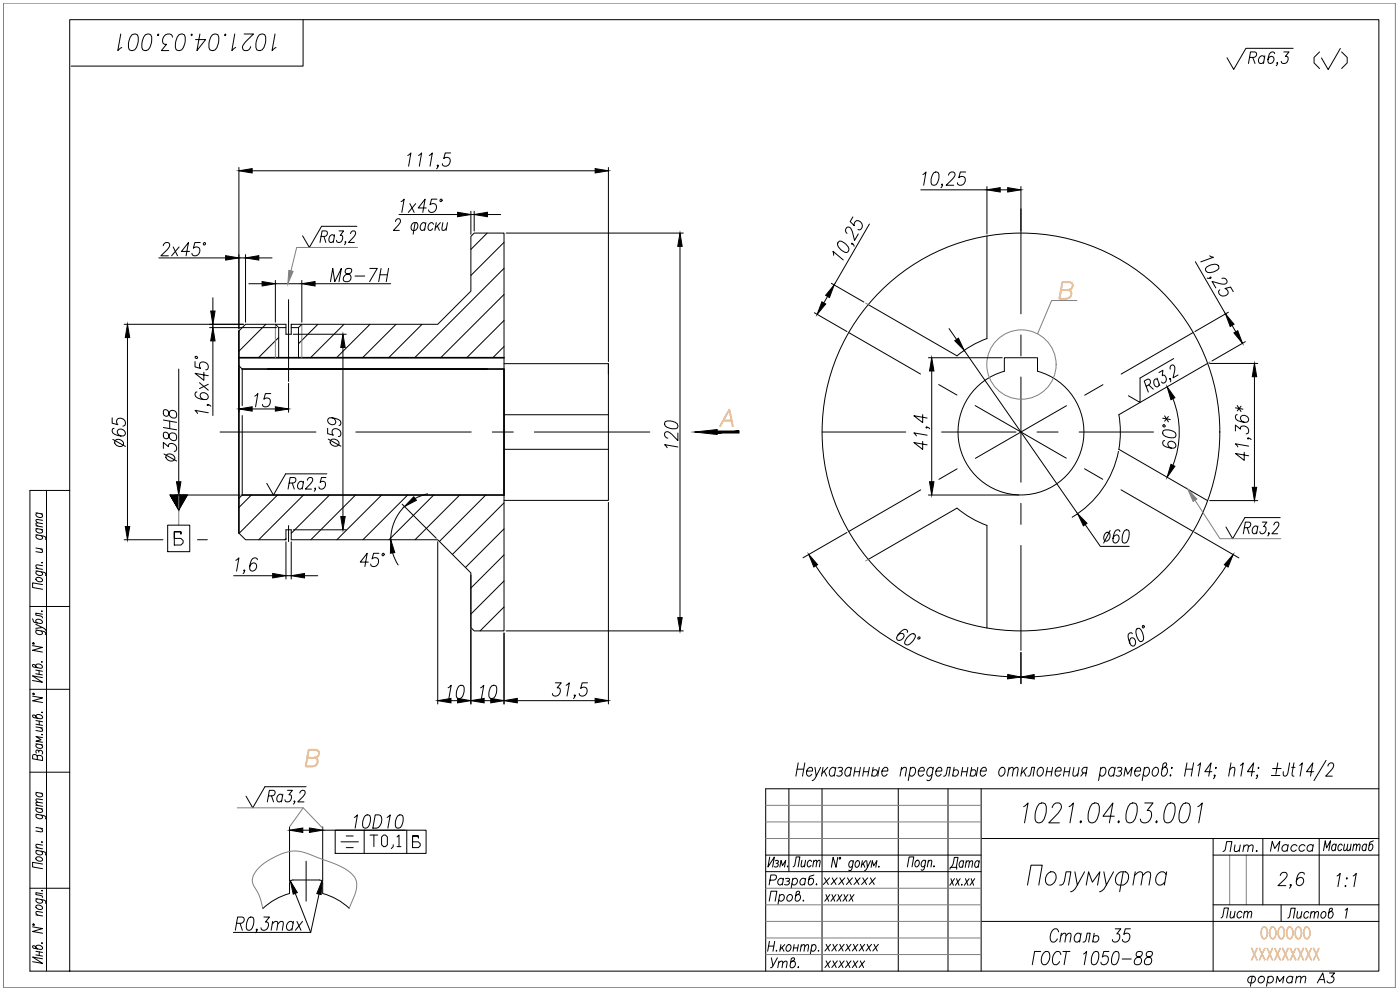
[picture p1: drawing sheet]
<svg xmlns="http://www.w3.org/2000/svg" width="420mm" height="297mm" viewBox="0 0 420 297" stroke-linecap="round" stroke-linejoin="round" font-family="sans-serif">
<defs><g id="words">
<text font-size="12.8" x="307.3" y="268.8">Полумуфта</text>
<text font-size="10.1" x="305.9" y="248">1021.04.03.001</text>
<text font-size="9.3" x="34.2" y="16.6">1021.04.03.001</text>
<g font-size="8.8">
<text x="393" y="21.9">( )</text>
<text x="382.4" y="267.8">2,6</text>
<text x="69.5" y="281.2">R0,3max</text>
</g>
<text font-size="7.9" x="314" y="284">Сталь 35</text>
<g font-size="7.5">
<text x="373.6" y="20.8">Ra6,3</text>
<text x="308.7" y="290.7">ГОСТ 1050-88</text>
<text x="373.2" y="297">формат А3</text>
</g>
<text font-size="7.1" x="284" y="262.1">Дата</text>
<text font-size="7.1" fill="#ffbf7f" x="377.1" y="282.9">OOOOOO</text>
<g font-size="6.6">
<text x="365.8" y="256.8">Лит.</text>
<text x="379.9" y="256.8">Масса</text>
<text x="236.7" y="261.4">Лист</text>
<text x="230" y="291.7">Утв.</text>
</g>
<g font-size="6.2">
<text x="395.8" y="256.5">Масштаб</text>
<text x="365.1" y="276.6">Лист</text>
<text x="385.2" y="276.6">Листов 1</text>
</g>
<g font-size="5.3">
<text x="245.9" y="266.7">xxxxxxx</text>
<text x="246.2" y="271.6">xxxxx</text>
</g>
<g font-size="4.9">
<text x="283.6" y="266.7">xx.xx</text>
<text x="246.2" y="286.5">xxxxxxxx</text>
<text x="246.2" y="291.4">xxxxxx</text>
</g>
</g></defs>
<!-- layer: Text -->
<g fill="none" stroke="#000" stroke-width=".3">
<path d="M388.1 14.5h-14.2l-3.6 6.3-2.1-3.5M96.4 70.9h1.1a.88 .88 0 0 0 .7-.7 .88 .88 0 0 0-.4-.9h-1.1l-.7 3.4M97.2 70.9l.6 1.8M100.3 70.9l-.4-.5a1.32 1.32 0 0 0-1.1 .9 1.32 1.32 0 0 0 .4 1.4h.3l.6-.4M100.4 70.4l-.4 2.3M101.8 69.3h1.3l-1 1.3h.4a1.17 1.17 0 0 1 .1 1.6 1.17 1.17 0 0 1-1.5 .2l-.1-.3M103.8 72.6h-.3l.2-.2v.5l-.3 .5M105.2 70.1v-.2a.86 .86 0 0 1 1.4-.5l.1 .5-.2 .7-1.9 2.1h1.7M107.1 67.9h-10.6l-3.7 6.4-2-3.5M118.7 66.5v-.2a.86 .86 0 0 1 1.3-.5l.1 .2a1.38 1.38 0 0 1-.5 1.5l-1.5 1.6h1.7M123.6 67.3l.6-.5h.8a1.29 1.29 0 0 1 .2 1.7 1.29 1.29 0 0 1-1.6 .5 1.62 1.62 0 0 1 0-1.7zM124.6 66.8l-.6 3.5"/>
<path d="M127.7 67.3l-.4-.5a1.35 1.35 0 0 0-1.1 .9 1.35 1.35 0 0 0 .3 1.4h.4l.6-.5M127.8 66.8l-.4 2.3M130.1 67.3l-.4-.5a1.35 1.35 0 0 0-1.2 .9 1.35 1.35 0 0 0 .4 1.4h.4l.6-.5M130.9 66.8l-.4 2.3M131.2 67.8l.7 1.3M132.2 66.8l-1.6 1.7M132.9 66.8l-.2 2.2 .6 .1 .7-.6M134.3 66.8l-.4 2.3M344 115.9l.9-.5 .3-.4 .1-.6a.69 .69 0 0 0-.9-.6l-1 .5 1.2 3.3M344.7 115.5l1.4 1.3M347.2 113.5l.9 2.2M347.4 113.9l-.6-.2a1.34 1.34 0 0 0-.5 1.4 1.34 1.34 0 0 0 1 1l.3-.2 .3-.7"/>
<path d="M347.8 111.8l1.2-.7-.2 1.6 .4-.2a1.17 1.17 0 0 1 .9 1.4 1.17 1.17 0 0 1-1.3 1l-.2-.3M351.2 113.6v.3l-.2-.1 .1-.3 .3 .5-.1 .6M351.2 110.8v-.2a.87 .87 0 0 1 .9-1.1l.1 .1a1.44 1.44 0 0 1 .3 1.6l-.4 2.2 1.5-.9M352.2 107.6l-10.1 5.8v7.4l-3.4-2.1M10.8 158.6l2 .3M10.8 157.8l2 .3M10.8 153.9l2 .3M11.2 158.6l-.3 .2a1.05 1.05 0 0 0 .5 1.1 1.05 1.05 0 0 0 1.2-.1l.2-.5-.5-.5M11.2 153.9l-.3 .2a1.06 1.06 0 0 0 .5 1.1 1.06 1.06 0 0 0 1.2-.1l.2-.5-.5-.4M12.8 157.1l-1.9-.2-.1 .4 .5 .6M12.8 156.1l-1.9-.2-.1 .4 .5 .6M86.8 144.9h1.2a.86 .86 0 0 0 .8-.7 .86 .86 0 0 0-.5-.9h-1.2l-.6 3.4"/>
<path d="M87.7 144.9l.6 1.8M91 144.9l-.2-.3a1.21 1.21 0 0 0-1.4 .6 1.21 1.21 0 0 0 .4 1.5h.4l.6-.5M91.1 144.4l-.4 2.3M92.2 144.1l.1-.2a.92 .92 0 0 1 1.4-.5l.1 .2a1.37 1.37 0 0 1-.6 1.5l-1.6 1.6h1.9M94.7 146.6l-.2 .1v-.1l.1-.2 .1 .2-.4 .8M97.8 143.3h-1.3l-.4 1.5a.93 .93 0 0 1 1.2-.3 .93 .93 0 0 1 .3 1.3 .99 .99 0 0 1-.8 .9 .99 .99 0 0 1-1.1-.6M98.1 142.2h-12.4l-3.6 6.3-2-3.5M373.5 158.3h1.1l.7-.7a.68 .68 0 0 0-.4-.9h-1.2l-.6 3.4M374.3 158.3l.6 1.8M377.4 158.3l-.4-.5a1.34 1.34 0 0 0-1.1 .9 1.34 1.34 0 0 0 .3 1.4h.4l.6-.5M377.5 157.8l-.4 2.3M378.8 156.7h1.4l-1 1.3h.4a1.23 1.23 0 0 1 .1 1.5 1.23 1.23 0 0 1-1.4 .5l-.2-.5"/>
<path d="M380.9 160l-.2 .1-.1-.1 .2-.2v.5l-.3 .5M382.3 157.5v-.2a.83 .83 0 0 1 1.4-.5l.1 .5-.2 .7-1.9 2.1h1.7M384.2 155.3h-10.6l-3.7 6.3-2-3.5M10.8 171.3l2.7 .6a.5 .5 0 0 1 .1 .8M10.8 160.4l2.7 .6a.5 .5 0 0 1 .1 .8M10.8 170.5l2 .3M10.8 164.4l2 .4M10.9 173.4l1-.1a.93 .93 0 0 1 .9 .9 1.18 1.18 0 0 1-2-.6zM11.2 171.4l-.3 .1a.97 .97 0 0 0 .7 1.1 .97 .97 0 0 0 1.2-.6l-.5-.4M11.2 160.5l-.3 .2a1.04 1.04 0 0 0 .6 1.1 1.04 1.04 0 0 0 1.3-.3l-.5-.8M12.2 164.7l.6 .6-.2 .4-1.8-.2M12.5 168.8h.3z"/>
<path d="M12.8 175.4l-3-.5v1.4l3 .5M12.8 169.7l-1.9-.2-.1 .5 .5 .6M9.7 193.7l3 .5-3 .9 3 .5M9.7 185.7l.3 .7 .5 .4 1.7 .3 .4-.1a1.03 1.03 0 0 0-.5-1.1 1.03 1.03 0 0 0-1.2 .1l-.2 .4 .5 .5M9.8 192.9l.4 .1v.3l-.4-.1zM10.7 199.9v-.3a1.18 1.18 0 0 1 2 .6l-.5 .3-2.2-.4-.3-.3 .2-.4a.88 .88 0 0 1 1 .7l.3 .2M10.7 189l2.7 .6a.5 .5 0 0 1 .2 .8M10.7 187.3l2 1-2 .2M11.2 189.1l-.3 .2a1.03 1.03 0 0 0 .6 1.1 1.03 1.03 0 0 0 1.2-.3l-.4-.8M12.5 198.6h.2zM12.5 183.4h.2zM12.7 188.3l.6 .3 .4 .5"/>
<path d="M12.7 184.3l-2-.3v.6l1.9 .4 .1 .4M9.8 208.9l3 .5-3 .9 3 .5M9.9 208l.4 .1v.3l-.4-.1zM10.7 201.1l2 .3M10.7 202.2l2 .3M10.8 215v-.3a1.18 1.18 0 0 1 2 .7l-.6 .3-2.1-.4-.3-.4 .1-.3a.84 .84 0 0 1 1 .6l.3 .3M10.8 218.1l2 .3M10.8 216.2l2 .4M10.8 217.3l2 .4M11.7 201.2v1.1M11.8 216.4v1.1M12.2 218.3l.6 .6-.2 .5-1.8-.2"/>
<path d="M12.5 213.7l.3 .1zM12.7 203.3l-3-.5 3 1.9-3-.5M10.8 237.7l2 .4M10.8 223.2l2 .3M11.2 237.8l-.3 .1a1.05 1.05 0 0 0 .5 1.1 1.05 1.05 0 0 0 1.2-.1l.2-.4-.5-.5M11.2 227l-.6-.6a.58 .58 0 0 0-.8 .4v.9l3 .5-.2-1.2-.4-.3h-.9l-.1 1.2M11.2 223.2l-.3 .2a1.05 1.05 0 0 0 .5 1.1 1.05 1.05 0 0 0 1.2-.1l.2-.5-.5-.5M11.6 225.4a.66 .66 0 0 1 1-.1 .66 .66 0 0 1 0 1M11.6 225.7l-.1-.5-.6-.1v.9M12.5 220.4h.3zM12.8 239.9l-1.9-.2-.1 .4 .5 .6M12.8 221.3l-2-.3 1.5 1-1.5 .4 2 .3"/>
<path d="M80.5 238.8h1.3a.87 .87 0 0 0 .7-.7 .87 .87 0 0 0-.5-1h-1.2l-.6 3.5M81.5 238.8l.6 1.8M84.8 238.8l-.2-.3a1.2 1.2 0 0 0-1.5 .6 1.2 1.2 0 0 0 .5 1.5h.3l.7-.5M84.9 238.3l-.4 2.3M86.3 237.1h1.4l-1 1.4h.4a1.19 1.19 0 0 1 .1 1.6 1.19 1.19 0 0 1-1.6 .2l-.1-.4M90 238v-.2a.93 .93 0 0 1 1.4-.5l.1 .2a1.46 1.46 0 0 1-.5 1.5l-1.6 1.6h1.8M91.9 236.1h-12.4l-3.7 6.3-2-3.5M239.2 230.8h2M239.6 228.9l-.7 4M241.5 228.9l-.7 4M242.1 231.4h1.7a.73 .73 0 0 0-.1-1 .73 .73 0 0 0-1 0 1.59 1.59 0 0 0-.1 2.5h.4l.6-.6M244.6 230.2l.4 2.7 1.3-2.7"/>
<path d="M245 232.9a1.69 1.69 0 0 1-1.3 1.3M247 230.2l-.5 2.7M247.4 231.4l.7 1.5M248.4 230.2l-1.7 1.9M250.7 230.8l-.4-.6a1.53 1.53 0 0 0-1.3 1.1 1.53 1.53 0 0 0 .4 1.6h.4l.7-.6M250.8 230.2l-.4 2.7M251.5 230.4l.5-.2 .8 .2-.1 .8-.8 .2M252.3 231.4a.81 .81 0 0 1 .5 .8 .81 .81 0 0 1-.7 .7l-1-.2M255.4 230.8l-.4-.6a1.52 1.52 0 0 0-1.4 1.1 1.52 1.52 0 0 0 .4 1.6h.5l.7-.6M255.5 230.2l-.5 2.7M256.4 231.5h1.6M256.7 230.2l-.5 2.7"/>
<path d="M258.2 230.2l-.4 2.7M259.1 231.5h1.6M259.4 230.2l-.5 2.7M260.9 230.2l-.5 2.7M261.9 231.4a.86 .86 0 0 1 1.3-.3 .86 .86 0 0 1-.1 1.4l-.5 .4h-.6l-.4-.4M262.1 230.2l-.5 2.7M263.9 230.2l-.5 2.7M264.7 231.4h1.7a.74 .74 0 0 0-.1-1 .74 .74 0 0 0-1 0 1.59 1.59 0 0 0-.2 2.5h.5l.6-.6M270.5 231l.8-.8 .7 .2-.3 2.5M270.6 230.2l-.5 2.7M273.2 230.8l.6-.6h.5a1.54 1.54 0 0 1 .4 1.6 1.54 1.54 0 0 1-1.3 1.1l-.5-.6M273.3 230.2l-.7 4"/>
<path d="M275.6 231.4h1.7a.73 .73 0 0 0-.1-1 .73 .73 0 0 0-1 0 1.59 1.59 0 0 0-.1 2.5h.4l.7-.6M280 230.8l-.5-.6a1.53 1.53 0 0 0-1.3 1.1 1.53 1.53 0 0 0 .4 1.6h.5l.6-.6M280.1 230.2l-.8 3.6a.73 .73 0 0 1-1.1 .2M280.9 231.4h1.7a.74 .74 0 0 0-.2-1 .74 .74 0 0 0-.9 0 1.59 1.59 0 0 0-.2 2.5h.5l.6-.6M283.2 232.9l.6-.2 .6-2.5h.8l-.5 2.7M286.2 231.4a.86 .86 0 0 1 1.3-.3 .86 .86 0 0 1-.1 1.4l-.5 .4h-.6l-.4-.4M286.3 230.2l-.4 2.7M288.7 231.5h1.5M288.9 230.2l-.5 2.7M290.5 230.2l-.5 2.7M291.4 231.4a.89 .89 0 0 1 1.5-.1 .89 .89 0 0 1-.5 1.4l-.8 .2-.4-.4M291.6 230.2l-.5 2.7"/>
<path d="M293.5 230.2l-.5 2.7M294.2 231.4h1.8a.74 .74 0 0 0-.2-1 .74 .74 0 0 0-1 0 1.59 1.59 0 0 0-.1 2.5h.4l.7-.6M300.4 230.4l.7-.2a1.53 1.53 0 0 1 .4 1.6 1.53 1.53 0 0 1-1.3 1.1 1.59 1.59 0 0 1 .2-2.5zM302.7 231l.8-.8 .6 .2-.3 2.5M302.8 230.2l-.4 2.7M304.1 231l.9-.8 .5 .2-.3 2.5M306.8 230.2l-.4 2.7M307.2 231.4l.7 1.5M308.2 230.2l-1.7 1.9M308.5 232.9l.6-.2 .6-2.5h.8l-.5 2.7M311.5 230.8l.7-.6h.4a1.53 1.53 0 0 1 .5 1.6 1.53 1.53 0 0 1-1.4 1.1 1.4 1.4 0 0 1-.2-2.1zM314.1 231.5h1.6"/>
<path d="M314.4 230.2l-.5 2.7M315.9 230.2l-.5 2.7M316.7 231.4h1.7a.74 .74 0 0 0-.1-1 .74 .74 0 0 0-1 0 1.59 1.59 0 0 0-.2 2.5h.5l.6-.6M319.4 231.5h1.5M319.6 230.2l-.5 2.7M321.2 230.2l-.5 2.7M322.3 230.2l-.3 2.5 .7 .2 .8-.8M323.9 230.2l-.5 2.7M325.1 231.9l-.7 1M326 231.9h-.9l-.3-.4-.1-.5 .7-.8h.9l-.5 2.7M330.3 230.8l.7-.6h.4a1.53 1.53 0 0 1 .4 1.6 1.53 1.53 0 0 1-1.3 1.1l-.5-.6M330.4 230.2l-.7 4"/>
<path d="M334.6 230.8l-.5-.6a1.54 1.54 0 0 0-1.3 1.1 1.54 1.54 0 0 0 .4 1.6h.4l.7-.6M334.7 230.2l-.5 2.7M335.4 230.4l.4-.2 .8 .2-.1 .8-.8 .2M336.2 231.4l.3 .3a.98 .98 0 0 1-.4 1.1 .98 .98 0 0 1-1.2-.1M337.3 232.9l.5-2.7 .6 2.1 1.4-2.1-.5 2.7M340.6 231.4h1.7a.73 .73 0 0 0-.2-1 .73 .73 0 0 0-.9 0 1.59 1.59 0 0 0-.2 2.5h.4l.7-.6M343.4 230.8l.7-.6h.4a1.53 1.53 0 0 1 .4 1.7 1.53 1.53 0 0 1-1.3 1l-.5-.6M343.5 230.2l-.7 4M346.4 230.4l.8-.2a1.53 1.53 0 0 1 .4 1.6 1.53 1.53 0 0 1-1.3 1.1 1.59 1.59 0 0 1 .1-2.5zM349.4 230.2h.5a1.53 1.53 0 0 1 .4 1.6 1.53 1.53 0 0 1-1.3 1.1l-.5-.8 .5-2.8 .5-.4 .6 .2a1.15 1.15 0 0 1-1 1.3l-.3 .4M351.3 232.5l-.1 .4zM351.7 230.2l-.1 .4z"/>
<path d="M355.9 230.8h2M356.2 228.9l-.7 4M358.2 228.9l-.7 4M359.5 229.7l.8-.8-.7 4M363.7 231.5h-2.1l1.9-2.6-.7 4M364.6 232.7l-.1 .2-.2-.2 .2-.2 .1 .2-.4 .9M364.9 230.2l.1 .2-.1 .2zM369 231l.9-.8 .7 .2-.3 2.5M369.4 228.9l-.7 4M372.3 229.7l.8-.8-.7 4M376.5 231.5h-2.1l1.8-2.6-.7 4M377.4 232.7l-.2 .2-.1-.2 .2-.2 .1 .2-.4 .9"/>
<path d="M377.7 230.2l-.1 .4zM381.5 232.7h2.6M381.9 230.6h2.6M383.5 228.9l-.6 3.4M387 228.9l-.5 3-.4 .8-.3 .2-.6-.2v-1.2M387.7 230.2h.9M388.3 228.9l-.5 3.2v.6l.5 .2M390 229.7l.9-.8-.7 4M394.3 231.5h-2.2l1.9-2.6-.7 4M398 228.1l-3.7 6.1M398.5 229.8l.1-.1a.89 .89 0 0 1 .6-.8 .89 .89 0 0 1 1 .4 1.6 1.6 0 0 1-.6 1.7l-1.7 1.9h1.9M10.8 255.1l2.7 .6 .3 .3-.2 .5"/>
<path d="M10.8 244.3l2.7 .6a.49 .49 0 0 1 .1 .8M10.8 254.3l2 .4M10.8 248.3l2 .3M10.8 242.4l2 .3M10.8 241.6l2 .3M10.9 257.2l1-.1a.93 .93 0 0 1 .9 1 1.18 1.18 0 0 1-2-.7zM11.2 255.2l-.3 .1a1.04 1.04 0 0 0 .6 1.2 1.04 1.04 0 0 0 1.3-.3l-.5-.8M11.2 244.3l-.3 .2a1.04 1.04 0 0 0 .6 1.2 1.04 1.04 0 0 0 1.3-.4l-.5-.7M11.2 242.5l-.3 .1a1.05 1.05 0 0 0 .5 1.1 1.05 1.05 0 0 0 1.2-.1l.2-.5-.5-.4M12.2 248.5l.6 .6-.2 .5-1.8-.3M12.5 252.6l.3 .1zM12.8 259.2l-3-.5v1.4l3 .5"/>
<path d="M12.8 253.6l-1.9-.3-.1 .5 .5 .6M12.8 240.9l-1.9-.2-.1 .4 .5 .6M88.5 240.5h-.3l.2-.2 .1 .2-.4 .8M231 257.2l-.5 2.9 1.9-2.9-.5 2.9M232.7 258.3h.9l-.1 .6-.5 .1M233.3 259l.3 .6a.73 .73 0 0 1-1.2 .4M251.4 257.2l-.5 3-.9-3-.5 3M252 257.3h.2l.1 .2-.3 .3zM256 258.7l-.1-.3a.97 .97 0 0 0-1.1 .7 .97 .97 0 0 0 .6 1.1l.4-.4M256.1 258.2l-.5 2.7a.5 .5 0 0 1-.9 .2M257.1 258.4l.5-.2a1.18 1.18 0 0 1-.6 2l-.4-.4v-.4zM258.8 258.2l-.3 2"/>
<path d="M259 259.1l.6 1.1M259.8 258.2l-1.2 1.5M260.1 258.2l.2 2 1-2M263.8 259.9l-.1 .3zM275 258.3l.6-.2a1.18 1.18 0 0 1-.7 2l-.3-.9zM277.8 258.5l-.4-.4a1.16 1.16 0 0 0-.9 .8 1.16 1.16 0 0 0 .3 1.2l.8-.4M277.8 258.1l-.5 2.7-.4 .3-.5-.2M278.5 258.7l.6-.6 .5 .2-.2 1.8M278.6 258.1l-.3 2M280.2 259.9h.2zM9.8 278.1l3 .5-3 .9 3 .5M9.9 277.3h.4v.3h-.4z"/>
<path d="M10.8 269.6l2.7 .6a.49 .49 0 0 1 .1 .8M10.8 274.5l2 .3M10.9 271.7l1-.1a.93 .93 0 0 1 .9 .9 1.18 1.18 0 0 1-2-.6zM11.2 269.7l-.3 .1a.97 .97 0 0 0 .7 1.1 .97 .97 0 0 0 1.2-.5l-.5-.5M12.5 267.2l.3 .1zM12.8 273.7l-1.9-.2-.1 .5 .5 .6M12.8 268.2l-2-.4v.6l1.8 .4 .2 .5M230.9 270.4l.5-3h1.8l-.6 3M231.1 264.1h1.1a.8 .8 0 0 0 .8-.7 .8 .8 0 0 0-.5-.9h-1.2l-.5 3M233.9 268.8a.85 .85 0 0 1 1.4-.2 .85 .85 0 0 1-.2 1.4 .8 .8 0 0 1-1.4 0M234 268.4l-.5 3M234 260.1l.4-2 .4 1.6 1-1.6-.4 2"/>
<path d="M235.1 263.9a.98 .98 0 0 0-1.4-.1 .98 .98 0 0 0-.1 1.4l.1 .2a.78 .78 0 0 0 1.2-.3M235.1 263.5l-.3 2M235.7 263.7a.81 .81 0 0 1 1.3 .2l-.5 .5h-.4M236.4 268.8a.85 .85 0 0 1 1.3-.2 .85 .85 0 0 1-.1 1.4 .85 .85 0 0 1-1.3 .1 .85 .85 0 0 1 .1-1.3zM236.5 264.4l.4 .5a.96 .96 0 0 1-1.5 .5M237.9 263.9a.85 .85 0 0 1 1.3-.2 .85 .85 0 0 1-.1 1.4 .78 .78 0 0 1-.7 .4 .78 .78 0 0 1-.7-.4M237.9 263.5l-.5 3M239.4 268.4a.95 .95 0 0 1 .8 1.3 .95 .95 0 0 1-1.5 .4l.3-2.4 .8-.3 .2 .4-.2 .3-1 .7M241 270.2h.2zM241.7 263.9a.98 .98 0 0 0-1.4-.1 .98 .98 0 0 0-.1 1.4l.1 .2a.81 .81 0 0 0 1.2-.3M241.8 263.5l-.4 2M244.3 262.5l-1 .3-.4 .4-.3 2a1 1 0 0 0 1.4-.1 1 1 0 0 0 0-1.3 .66 .66 0 0 0-1-.1l-.3 .2"/>
<path d="M260.3 260.2l-.3 .6-.5 .4M261.4 260.2l.4-2 .4 1.6 1-1.6-.4 2M272.3 260.1l.5-3h1.4l-.5 3M401.3 262.8l.9-.7-.7 3.9M403.6 265.9l.2-.2 .2 .2-.2 .1zM404 263.6l.2-.2 .2 .2-.2 .2zM406.1 262.8l.9-.7-.7 3.9M10.8 284.2v-.3a1.18 1.18 0 0 1 2 .7l-.6 .3-2.1-.4-.3-.3 .1-.4a.88 .88 0 0 1 1 .7l.3 .2M10.8 285.4l2 .4M10.8 286.5l2 .4M11.8 285.6v1.1M12.5 282.9l.3 .1z"/>
<path d="M12.8 287.7l-3-.6 3 2-3-.6M230.7 283.9h1.5M230.9 282.4l-.5 3M232.5 282.4l-.5 3M234.4 283.4l-.4 2M235.5 283.4l-1.4 1.5M236.4 283.6l.3-.2a.97 .97 0 0 1 .6 1.2 .97 .97 0 0 1-1.2 .7 1.21 1.21 0 0 1 .3-1.7zM238.3 283.4l-.3 2M239.6 283.4l-.3 2M240.4 284l.7-.6 .4 .2-.2 1.8M240.5 283.4l-.3 2M241.5 284l.7-.6 .4 .2-.2 1.8"/>
<path d="M243.6 283.9l.5-.5a.97 .97 0 0 1 .7 1.2 .97 .97 0 0 1-1.2 .7l-.2-.3M243.7 283.4l-.5 3"/>
</g>
<!-- layer: 0 -->
<g fill="none" stroke="#000" stroke-width=".3">
<path d="M20.9 5.9h392.9v285.5h-392.9zM91 5.9v13.9h-69.7M296.2 70.8v30.8a29.8 29.8 0 0 0-9 5.2l-26.6-15.4M71.7 99.3l2-2h12.1v3h1.6v-3h44l9.9-9.9v-16.5l1-1h9v119.4h-9l-1-1v-16.4l-9.9-10h-44v-2.9h-1.6v2.9h-12.1l-2-1.9M82.6 97.3l1 1M83.6 98.3h2.2M83.6 98.3v9M87.4 98.3h2.2M90.6 97.3l-1 1v9M71.7 109.7l1 1v11M151.3 109.1h31.3v41h-31.3M182.6 109.1v3.1"/>
<path d="M301.4 111.4a18.9 18.9 0 0 0-10.5 29.1 18.9 18.9 0 0 0 31 0 18.9 18.9 0 0 0-10.5-29.1v-4.1h-10v4.1M362.4 109.1l-26.6 15.3M72.7 124.7v23.8l-1 1M151.3 124.4h31.3M151.3 134.8h31.3M335.8 124.4a29.8 29.8 0 0 1 0 10.4l26.6 15.4M14 147.2v144.1M20.9 147.2h-11.9v144.2h11.9M260.6 167.9l26.6-15.4a29.8 29.8 0 0 0 9 5.2v30.7M9 182h11.9M9 206.8h11.8M9 231.7h11.9"/>
<path d="M236.8 236.7v24.8M246.7 236.7v54.7M269.6 236.7v54.7M284.5 236.7v54.7M294.5 236.7v54.7M413.8 236.7h-184v54.7M229.8 256.6h64.7M294.5 251.6h119.3M364.1 251.6v39.8M364.1 256.6h49.7M379 251.6v19.9M395.9 251.6v19.9"/>
<path d="M9 266.5h11.9M87.9 264h8a.98 .98 0 0 1 .9 1l.1 3.1a18.9 18.9 0 0 1 7.9 4.4M87.9 264a1.02 1.02 0 0 0-1 1v3.1a18.9 18.9 0 0 0-8 4.5M229.8 261.5h64.7M294.5 276.5h119.3M364.1 271.5h49.7"/>
<circle cx="306.4" cy="129.6" r="59.7"/>
</g>
<!-- layer: Slim -->
<g fill="none" stroke="#808080" stroke-width=".3">
<path d="M1 1h417.8v295.3h-417.8zM107.3 74.3h-18.3l-1.7 7M82.6 97.3v10M90.6 97.3v10M259.8 91l.8 .4M323.2 90.2h-7.6l-4.2 10M363.2 108.6l-.8 .5M53.6 148.4v9.2M358.6 150.1l7.5 11.5h18.3M260.6 167.9l-.8 .4M71.2 242.4h19.8l5.8 6.1M91 242.4l-4.1 5.7"/>
<path d="M229.8 246.6h64.7M229.8 241.6h64.7M229.8 251.6h64.7M369 256.6v14.9M374 256.6v14.9M104.8 272.5l.6-1.5a10.3 10.3 0 0 0 1.6-6.3 7.1 7.1 0 0 0-4.4-4.6l-5.6-2.2a25.2 25.2 0 0 0-8.6-2.6 18.1 18.1 0 0 0-11.9 6.5 3.9 3.9 0 0 0 .4 5.1l1.1 2.4 .8 3.3M229.8 266.5h64.7M229.8 276.5h64.7M229.8 271.5h64.7M229.8 281.4h64.7M229.8 286.4h64.7"/>
<circle cx="306.6" cy="109.4" r="10.4"/>
</g>
<!-- layer: Wide -->
<g fill="none" stroke="#ffbf7f" stroke-width=".51">
<path d="M375.6 284.5l1.7 3.5M377.3 284.5l-1.7 3.5M378 284.5l1.6 3.5M379.6 284.5l-1.6 3.5M380.3 284.5l1.6 3.5M381.9 284.5l-1.6 3.5M382.6 284.5l1.6 3.5M384.2 284.5l-1.6 3.5M384.9 284.5l1.7 3.5M386.6 284.5l-1.7 3.5M387.3 284.5l1.6 3.5M388.9 284.5l-1.6 3.5"/>
<path d="M389.6 284.5l1.6 3.5M391.2 284.5l-1.6 3.5M391.9 284.5l1.6 3.5M393.5 284.5l-1.6 3.5M394.2 284.5l1.6 3.5M395.8 284.5l-1.6 3.5"/>
</g>
<!-- layer: Ax -->
<g fill="none" stroke="#000" stroke-width=".3">
<path d="M306.4 62.7v31.5M86.6 89.9v24.5M254.7 99.8l21.6 12.4M358.1 99.8l-21.6 12.4M281.7 115.4l5.5 3.1M306.4 100.5v6.3M306.4 113.1v31.6M331 115.4l-5.5 3.2M66 129.6h28.8M106.8 129.6h34.6M147.8 129.6h6.3M160.4 129.6h34.6"/>
<path d="M246.7 129.6h25.1M282.6 129.6h22.3M292.7 121.7l27.3 15.8M311.2 129.6h6.3M320.1 121.7l-27.4 15.8M323.9 129.6h22.3M86.6 157.7v4.8M276.3 147l-21.6 12.5M287.2 140.7l-5.4 3.1M306.4 151v6.3M325.5 140.7l5.4 3.1M336.4 147l21.6 12.4"/>
<path d="M306.4 163.7v31.4M91.9 258.4v12"/>
</g>
<!-- layer: 0 -->
<path d="M71.7 99.3v60.7M71.7 107.3h79.6M72.7 110.7h78.6v37.8h-78.6M80.3 110.7h66" fill="none" stroke="#000" stroke-width=".51"/>
<!-- layer: Hatch -->
<g fill="none" stroke="#000" stroke-width=".3">
<path d="M146.2 69.9l-4.9 4.9M151.3 72.7l-10 10M79.8 97.3l-8.1 8.1M87.6 97.3l-.2 .2M95.4 97.3l-5.8 5.8M103.2 97.3l-10 10M111 97.3l-10 10M118.9 97.3l-10.1 10M126.7 97.3l-10.1 10M151.3 80.5l-26.9 26.8M151.3 88.3l-19 19M151.3 96.2l-11.2 11.1"/>
<path d="M83.6 101.3l-6 6M151.3 104l-3.4 3.3M75.4 148.5l-3.7 3.8M83.3 148.5l-11.5 11.5M91.1 148.5l-13.5 13.4M98.9 148.5l-11.5 11.5M106.7 148.5l-13.4 13.4M114.5 148.5l-13.4 13.4M122.4 148.5l-13.5 13.4M130.2 148.5l-13.5 13.4M138 148.5l-13.4 13.4M145.8 148.5l-13.9 14"/>
<path d="M151.3 150.9l-15.5 15.4M151.3 158.7l-11.6 11.6M85.8 161.6l-.3 .3M151.3 166.5l-10 9.9M151.3 174.3l-10 10M151.3 182.1l-7.2 7.2"/>
</g>
<!-- layer: Dim -->
<g fill="none" stroke="#000" stroke-width=".3">
<path d="M71.7 50.2v48.5M75.7 51.2h102.9M122.4 46.7l.9-.8-.7 4M125.6 46.7l.9-.8-.7 4M128.8 46.7l1-.8-.7 4M131.1 59.8h-1.6l-.4 1.7a1.18 1.18 0 0 1 1.7-.1 1.18 1.18 0 0 1-.1 1.8 1.1 1.1 0 0 1-1.1 .6 1.1 1.1 0 0 1-1-.8M131.5 49.7l-.2 .2-.1-.2 .2-.2a.88 .88 0 0 1-.4 1.1M135.2 45.9h-1.6l-.4 1.7a1.19 1.19 0 0 1 1.7-.1 1.19 1.19 0 0 1-.1 1.8 1.09 1.09 0 0 1-1.1 .6 1.09 1.09 0 0 1-1-.8M182.6 50.2v58.3M276.3 57h19.9M277 52.4l.9-.8-.7 4M280.3 51.8l.5-.2 .8 .2a3.6 3.6 0 0 1-.6 3.6l-.6 .2-.7-.2a3.5 3.5 0 0 1 .6-3.6z"/>
<path d="M282.9 55.4l-.2 .2-.1-.2 .2-.2a.88 .88 0 0 1-.4 1.1M284.7 52.6v-.2a1.05 1.05 0 0 1 .8-.8 1.05 1.05 0 0 1 1 .4 1.51 1.51 0 0 1-.6 1.7l-1.9 1.9h2.2M289.8 51.6h-1.6l-.5 1.7a1.18 1.18 0 0 1 1.8-.1 1.18 1.18 0 0 1-.1 1.8 1.09 1.09 0 0 1-1.1 .6 1.09 1.09 0 0 1-1-.8M296.2 56v14.2M300.2 57h2.2M306.4 56v13.3M47.7 77.4h20M49 73.7v-.2a1.05 1.05 0 0 1 .8-.7 1.05 1.05 0 0 1 1 .4 1.58 1.58 0 0 1-.6 1.7l-1.9 1.9h2.2M52 74.1l1.3 2.7M53.7 74.1l-2.2 2.7M56.9 75.4h-2.4l2.1-2.6-.8 4M60.1 72.8h-1.6l-.5 1.7a1.18 1.18 0 0 1 1.8-.1 1.18 1.18 0 0 1-.1 1.8 1.09 1.09 0 0 1-1.1 .6 1.09 1.09 0 0 1-1-.8"/>
<path d="M71.7 77.4h2M73.7 76.4v20.3M77.7 77.4h3.9M119.7 64.4h17.6M120.4 60.5l.9-.7-.7 3.9M123 61.1l1.3 2.6M124.8 61.1l-2.3 2.6M127.9 62.4h-2.4l2.1-2.6-.7 3.9M141.3 63.4v6.9M141.3 64.4h1M142.3 63.4v5.9M146.3 64.4h4"/>
<path d="M151.9 69.9h53.2M204.1 73.9v111.4M250.2 76.6l-.2-1.2 3.1 2.6M251.6 72.6l.4-.3a3.6 3.6 0 0 1 2.8 2.4l-.3 .8-.4 .3a3.6 3.6 0 0 1-2.8-2.4zM254.2 70l-.2-.1a1.09 1.09 0 0 1 .4-1.8 .96 .96 0 0 1 1.1 .8l1 3.2 1.1-1.9M255.8 73v.3h-.2l-.1-.3h.3l.5 .9M256 65.1l-.8 1.4 1.2 1.2a1.12 1.12 0 0 1 .5-1.4 1.12 1.12 0 0 1 1.4 .4 1.3 1.3 0 0 1 .5 1.3 1.3 1.3 0 0 1-.9 1l-.4-.1M260.9 67.2l-10.6 18.3M358.7 78.5l9.1 15.7M363 76.8l1.2 .4-3.8 1.4M37.3 97.3h35.8M62.9 98.3h20.1"/>
<path d="M63.9 89.3v4M63.9 97.3v1M74.7 85.1h4M82.6 84.1v12.6M82.6 85.1h8M90.6 84.1v12.6M94.6 85.1h22.6M99.2 84.5l.7-4 .6 4 2-4-.8 4M103.9 80.7a.83 .83 0 0 0 .1 1.4 1.23 1.23 0 0 1 1.3 .9 1.23 1.23 0 0 1-.8 1.5 1.23 1.23 0 0 1-1.5-.7 1.83 1.83 0 0 1 1.9-1.7 .8 .8 0 0 0 .6-.8 .8 .8 0 0 0-.5-.8zM106.6 82.8h2.9M111 80.5h2.2l-2.3 4M114 82.4h2.3"/>
<path d="M114.4 80.5l-.7 4M116.6 80.5l-.7 4M244.4 93.8l9.8 5.7M248.4 88.9l-1.2 2M249.5 85l9.8 5.6M284.8 98.6l2.3 3.3M362.1 80.1a4.1 4.1 0 0 1 3.1-.7l.4 .3 .2 .8a3.7 3.7 0 0 1-3.4 1.2l-.6-.6v-.5zM363.4 83.4l-.3-.1 .4-.1a.86 .86 0 0 1-1.2 .2M366.1 87l-.3 .2a1.38 1.38 0 0 0 1.3 1.6 1.38 1.38 0 0 0 1.4-1.4l-.9-.8 1.7-.5 .8 1.4M366.7 83.5h.2a1.05 1.05 0 0 1 1.1 .3 1.05 1.05 0 0 1 .2 1.1 1.56 1.56 0 0 1-1.8 .3l-2.6-.8 1.1 2M368.6 93.7l-10 5.8M369.8 97.6l1.1 2"/>
<path d="M38.3 101.3v56.7M53.6 110.7v33.8M58.5 108.5v1.6l1.7 .5a1.19 1.19 0 0 1 0-1.8 1.19 1.19 0 0 1 1.7 .1 1.09 1.09 0 0 1 .7 1.1 1.09 1.09 0 0 1-.8 1M59.1 117.6l-.4 .1-.2 .8a2.82 2.82 0 0 0 3.4 1.4 1.23 1.23 0 0 0 .1-1.8 1.23 1.23 0 0 0-1.8 0 1.16 1.16 0 0 0 1 1.8M59.9 114.8l2.6 2.3M61.2 111.7v2.4l-2.7-2.1 4 .7M62.5 115.3l-2.6 1.3M63.9 102.3v22.4M71.7 110.3v13.4M76.5 118.9l.9-.8-.7 4M81.3 118.1h-1.6l-.5 1.7a1.11 1.11 0 0 1 1.4-.3 1.11 1.11 0 0 1 .5 1.4 1.32 1.32 0 0 1-2.2 .8l-.1-.4M86.6 115v8.7"/>
<path d="M88 100.3h15.9M102.9 104.3v50.7M278.6 107.3h22.2M279.6 111.3v33.2M289.4 105.1l34 49M352 119.6a27.2 27.2 0 0 1 0 20M363 109.1h14.5M373.7 102.5l-10 5.8M376.5 113v33.2M33.7 125.4v1.6l1.7 .4a1.18 1.18 0 0 1-.1-1.7 1.18 1.18 0 0 1 1.8 .1 1.1 1.1 0 0 1 .6 1.1 1.1 1.1 0 0 1-.8 1M33.9 131.8l3.7 2.1M34.2 128.5l-.3 .1-.2 .8a2.82 2.82 0 0 0 3.4 1.4 1.22 1.22 0 0 0 .1-1.8 1.22 1.22 0 0 0-1.8 .1 1.14 1.14 0 0 0 .9 1.7"/>
<path d="M34.6 132.1a1.42 1.42 0 0 1 1.7-.1 1.42 1.42 0 0 1 .6 1.7 1.42 1.42 0 0 1-1.7 .1 1.42 1.42 0 0 1-.6-1.7zM49 134.6v-1.8l1.6 1.2v-.5a1.39 1.39 0 0 1 1.9-.1 1.39 1.39 0 0 1 .1 2h-.3M49 128.3l4 .7M49 126l4 .7M49.2 129.8a1.19 1.19 0 0 0 .8 1.9 1.45 1.45 0 0 0 .9-1.5 1.23 1.23 0 0 1 1.9 .2 1.23 1.23 0 0 1-.5 1.8 1.83 1.83 0 0 1-1.7-1.9 .98 .98 0 0 0-1.4-.5zM49.2 123a1.19 1.19 0 0 0 .8 1.9 1.45 1.45 0 0 0 .9-1.4 1.22 1.22 0 0 1 1.9 .1 1.22 1.22 0 0 1-.5 1.9 1.78 1.78 0 0 1-1.7-2 .99 .99 0 0 0-1.4-.5zM49.2 136.2l3.8 2.1M50 136.5a1.42 1.42 0 0 1 1.7-.1 1.42 1.42 0 0 1 .6 1.6 1.42 1.42 0 0 1-1.8 .1 1.42 1.42 0 0 1-.5-1.6zM50.9 126.4v2.2M62.3 121.4l.2 .2-.2 .1-.2-.2a.88 .88 0 0 1 1.2 .4M62.5 123.8l-4-.7 .8 1M75.7 122.7h6.9"/>
<path d="M98.3 128.5v1.6l1.7 .5a1.18 1.18 0 0 1 0-1.8 1.18 1.18 0 0 1 1.7 .1 1.09 1.09 0 0 1 .7 1.1 1.09 1.09 0 0 1-.9 1M98.5 131.8l3.8 2.1M99.3 132.1a1.41 1.41 0 0 1 1.7-.2 1.41 1.41 0 0 1 .5 1.7 1.41 1.41 0 0 1-1.7 .1 1.41 1.41 0 0 1-.5-1.6zM99.7 125.3a1.23 1.23 0 0 1 .9 1.8 1.32 1.32 0 0 1-1.6 .1 1.32 1.32 0 0 1-.5-1.6 3.3 3.3 0 0 1 3.6 .7l.2 .8-.2 .5-.4 .1M199.7 126.5a3.6 3.6 0 0 1 3.5 .6l.2 .9a1.66 1.66 0 0 1-2.2 .5l-1.5-.7-.2-.5zM203.4 134.1l-3.9-.7 .7 .9M203.4 129.9v2.3l-1.8-2a1.43 1.43 0 0 0-1.9-.5l-.2 .3a1.18 1.18 0 0 0 .9 1.5M276.9 132.4v2.5l-2.6-2.1 3.9 .7M276.9 124.4v2.4l-2.6-2.1 3.9 .7M278.1 128.1l.1 .2-.1 .2-.2-.3 .2-.1 .9 .5M278.2 130.6l-3.9-.7 .7 .9M335.7 135.4a29.8 29.8 0 0 1-13.9 19.8"/>
<path d="M348.9 125.5l2.3 .4M349.1 129.2a3.6 3.6 0 0 1 3.6 .6l.2 .9a1.63 1.63 0 0 1-2.2 .6l-1.6-.8-.2-.5zM349.5 132.2l-.4 .1-.2 .7a2.51 2.51 0 0 0 2.7 1.5h.7a1.22 1.22 0 0 0 .2-1.9 1.22 1.22 0 0 0-1.8 .1 1.15 1.15 0 0 0 .9 1.8M349.5 124.8l1.2 1.8M350.7 125l-1.2 1.4M370.8 129.3v-1.8l1.5 1.3v-.5a1.39 1.39 0 0 1 1.9-.1 1.39 1.39 0 0 1 .2 1.9l-.4 .1M370.8 122.4l2.2 .4M371.3 124.4l-.3 .1-.2 .8a2.46 2.46 0 0 0 2.6 1.4h.8a1.23 1.23 0 0 0 .1-1.8 1.23 1.23 0 0 0-1.8 0 1.15 1.15 0 0 0 .9 1.8M371.3 121.7l1.2 1.8M372.5 121.9l-1.2 1.4M373.4 135.7v2.4l-2.6-2 3.9 .7M374.6 131.4l.1 .2-.1 .1-.2-.1a.85 .85 0 0 1 1.1 .3"/>
<path d="M374.7 133.9l-3.9-.7 .7 .9M50.3 157.6h6.6v7.9h-6.6zM51.1 148.5h5.1l-2.6 4.5zM52.3 159.6h2v.6v-.6h-2v1.9h2l.7 .7v.7l-.7 .6h-2zM52.6 148.5h19.5M88 159h15.9M120.7 151.3l10.2 10.2M121.4 152a14.1 14.1 0 0 0-4.1 9.9M128.3 148.2l-3.7 1.4M182.6 150.7v60.5M254.2 159.8l-13.2 7.6M278.6 148.5h27.2"/>
<path d="M325.7 157.4l4.5 6.5h8.7M331.9 159.9l.7-.2a1.54 1.54 0 0 1 .5 1.6 1.54 1.54 0 0 1-1.3 1.1 1.62 1.62 0 0 1 .1-2.5zM333.2 159.2l-2 3.7M336.1 159.5l-.1-.3-.7-.2a2.57 2.57 0 0 0-1.3 2.6v.8l.2 .4a1.22 1.22 0 0 0 1.6-.8 1.22 1.22 0 0 0-.7-1.5l-.9 .5-.2 .6M337.6 159.2l.7-.2a1.74 1.74 0 0 1 .5 2.2l-.7 1.6-.8 .1a1.72 1.72 0 0 1-.4-2.2zM358.5 159.7l13.3 7.7M363 150.2h14.5M37.3 161.9h11.6M59.3 161.9h2.9M70.1 172.7h11.7M70.8 168.1l.9-.7-.7 4M73.5 171.2l-.3 .2-.1-.2 .2-.2a.89 .89 0 0 1-.4 1.1"/>
<path d="M77.2 167.9l-.1-.3-.7-.2a2.46 2.46 0 0 0-1.5 2.6l.1 .8a1.23 1.23 0 0 0 1.8 .1 1.23 1.23 0 0 0-.1-1.8 1.15 1.15 0 0 0-1.8 .9M85.8 162.6v11.1M85.8 172.7h1.6M87.4 162.6v11.1M91.4 172.7h4M110.5 168.7h-2.4l2.1-2.7-.7 4M113.7 166h-1.6l-.4 1.7a1.19 1.19 0 0 1 1.7-.1 1.19 1.19 0 0 1-.1 1.8 1.09 1.09 0 0 1-1.1 .7 1.09 1.09 0 0 1-1-.9M117.8 165.9l1.7 3.6M131.4 162.6v48.6M141.3 172.5v38.7M244.8 169.8a73.5 73.5 0 0 0 57.6 33.2M368 169.8a73.5 73.5 0 0 1-57.6 33.3"/>
<path d="M151.3 189.9v21.3M151.9 189.3h53.2M272.3 189.7l.1-.3-.5-.5a3 3 0 0 0-2.8 2.3v.5a1.21 1.21 0 0 0 1.7 .1 1.21 1.21 0 0 0 .1-1.7l-1 .1-.4 .4M272.4 191.1l1.4-1 .7 .2a1.72 1.72 0 0 1-.7 2.2l-1.3 1-.8-.2a1.79 1.79 0 0 1 .7-2.2zM306.4 195.8v9.3M339.8 190.1l-.2-.3-.7 .2a2.65 2.65 0 0 0 .2 3l.4 .6 .8 .2a1.33 1.33 0 0 0 .5-1.5 1.33 1.33 0 0 0-1.3-.9 1.28 1.28 0 0 0-.4 1.6M341.2 188.7l.3-.2a1.74 1.74 0 0 1 1.5 1.8l.2 1.6-.6 .6a1.73 1.73 0 0 1-1.5-1.8l-.2-1.6zM134.5 206.4l.9-.8-.7 4M135.3 210.2h2M137.8 205.8l.8-.2a1.67 1.67 0 0 1 .6 2.3l-.7 1.5-.6 .2-.7-.2a3.7 3.7 0 0 1 .6-3.6zM144.2 206.4l1-.8-.7 4M145.3 210.2h2"/>
<path d="M147.6 205.8l.5-.2 .8 .2a3.6 3.6 0 0 1-.7 3.6l-.5 .2-.8-.2a3.7 3.7 0 0 1 .7-3.6zM155.2 210.2h23.4M166.7 204.9h1.8l-1.3 1.5h.5a1.39 1.39 0 0 1 .1 1.9 1.39 1.39 0 0 1-1.9 .2l-.1-.4M169.9 205.6l1-.7-.7 4M172.6 208.7l-.2 .2-.1-.2 .2-.2a.86 .86 0 0 1-.4 1.1M176.3 204.9h-1.6l-.4 1.7a1.11 1.11 0 0 1 1.4-.3 1.11 1.11 0 0 1 .5 1.4 1.21 1.21 0 0 1-1.1 1.1 1.21 1.21 0 0 1-1.3-.7M86.9 248.1v16.3M90.9 249.1h2M96.8 248.1v16.3M96.8 249.1h24.8M100.6 249.1h27.3v7h-27.3zM102.3 252.6h5.3"/>
<path d="M103.9 250.8h2.1M103.9 254.3h2.1M106.3 245.3l1-.8-.7 4M109.3 249.1v7M109.7 244.7l.8-.2a1.66 1.66 0 0 1 .6 2.3l-.8 1.5-.8 .2a1.67 1.67 0 0 1-.6-2.3zM111 250.5h2.4M112.2 250.5v3.5M112.6 244.5h1.1a2.1 2.1 0 0 1 .2 3.4l-.9 .6h-1.1zM114.5 251.1l.6-.6h.6l.6 .6v2.3l-.6 .6h-.6l-.6-.6zM116.2 245.3l.9-.8-.7 4M118 253.4v.6l-.6 .6M119.2 251.1l.5-.6v3.5"/>
<path d="M119.2 254h1.1M119.5 244.7l.8-.2a1.66 1.66 0 0 1 .6 2.3l-.8 1.5-.8 .2a1.67 1.67 0 0 1-.5-2.3zM122.1 249.1v7M123.8 250.8h1.7v.6v-.6h-1.7v1.8h1.7l.6 .6v.5l-.6 .6h-1.7zM88.6 268.1l4.6 11.7M95.7 268.3l-2.5 11.5h-23.2"/>
<circle cx="61.3" cy="73.2" r=".35"/>
<circle cx="132.3" cy="60.1" r=".35"/>
<circle cx="58.9" cy="107.3" r=".35"/>
<circle cx="349.4" cy="127.8" r=".35"/>
<circle cx="114.9" cy="166.4" r=".35"/>
<circle cx="275.7" cy="191.4" r=".35"/>
<circle cx="343.1" cy="188.1" r=".35"/>
</g>
<g fill="#000" stroke="#000" stroke-width=".3">
<path d="M71.7 51.2l4-.6v1.3zM178.6 50.6l4 .6-4 .7zM296.2 57l4-.7v1.3zM302.4 56.3l4 .7-4 .6zM67.7 76.7l4 .7-4 .6zM73.7 77.4l4-.7v1.3zM137.3 63.7l4 .7-4 .6zM142.3 64.4l4-.7v1.3zM204.1 69.9l.6 4h-1.3zM63.2 93.3h1.3l-.6 4zM78.7 84.5l3.9 .6-3.9 .7zM90.6 85.1l4-.6v1.3z"/>
<path d="M246.7 90.6l1.1 .6-2.6 3.1zM250.3 85.5l-1.4 3.8-1.1-.7zM367.8 94.2l2.5 3.1-1.1 .7zM370.3 99.9l1.2-.7 1.4 3.8zM38.3 97.3l.6 4h-1.3zM63.9 98.3l.6 4h-1.3zM102.9 100.3l.7 4h-1.3zM279.6 107.3l.7 4h-1.3zM286.5 102.2l1.1-.7 1.8 3.6zM350.3 116.1l2.3 3.2-1.2 .6zM376.5 109.1l.7 3.9h-1.4zM71.7 122.7l4-.7v1.4z"/>
<path d="M82.6 122l4 .7-4 .7zM351.4 139.3l1.2 .6-2.3 3.3zM37.6 158h1.3l-.6 3.9zM53 144.5h1.3l-.7 4zM102.3 155h1.3l-.7 4zM124.2 149.1l.8 1-3.6 1.9zM279 144.5h1.3l-.7 4zM323.4 154.1l2.8 2.9-1.1 .8zM375.8 146.2h1.4l-.7 4zM81.8 172.1l4 .6-4 .7zM87.4 172.7l4-.6v1.3zM117.3 161.9l1.2 3.9-1.3 .2z"/>
<path d="M242.7 166.4l2.7 3-1.2 .7zM370.1 166.4l-1.5 3.7-1.2-.7zM203.4 185.3h1.3l-.6 4zM131.4 210.2l3.9-.6v1.3zM137.3 209.6l4 .6-4 .7zM141.3 210.2l4-.6v1.3zM147.3 209.6l4 .6-4 .7zM151.3 210.2l3.9-.6v1.3zM178.6 209.6l4 .6-4 .7zM302.4 202.4l4 .7-4 .6zM306.4 203.2l4-.8v1.3zM86.9 249.1l4-.7v1.4z"/>
<path d="M92.9 248.4l3.9 .7-3.9 .7zM87.2 264.4l2 3.4-1.2 .5zM96.6 264.4l-.2 4-1.3-.3z"/>
<path d="M51.1 148.5l2.5 4.5v-4.5zM51.1 148.5l2.5 4.5zM53.6 148.5v4.5zM53.6 148.5h2.6l-2.6 4.5z"/>
</g>
<!-- layer: Wide -->
<path d="M318.4 87h2.1a1.41 1.41 0 0 0 1.3-1.9l-.8-.5h-2.2l-.8 5h2.1a1.46 1.46 0 0 0 1.3-.8 1.46 1.46 0 0 0-.2-1.6l-.7-.2M216.1 127.9l2.8-5 1 5M217.1 126.2h2.4M92.2 227.4h2.1a1.38 1.38 0 0 0 1.3-1.9l-.8-.5h-2.2l-.8 5h2.1a1.47 1.47 0 0 0 1.3-.9 1.47 1.47 0 0 0-.2-1.5l-.7-.2" fill="none" stroke="#ffbf7f" stroke-width=".59"/>
<!-- layer: Text -->
<g fill="#000" stroke="#000" stroke-width=".3">
<path d="M208.5 129.6l6.7-.7v1.5z"/>
<path d="M215.2 129.9h6.6v-.6zM215.2 129.3h6.6l-6.6 .6z"/>
</g>
<!-- layer: Slim -->
<g fill="#808080" stroke="#808080" stroke-width=".3">
<path d="M356.5 146.8l2.7 2.9-1.1 .8z"/>
<path d="M86.7 81.1l1.3 .3-1.6 3.7z"/>
</g>
<use href="#words"/>
</svg>
